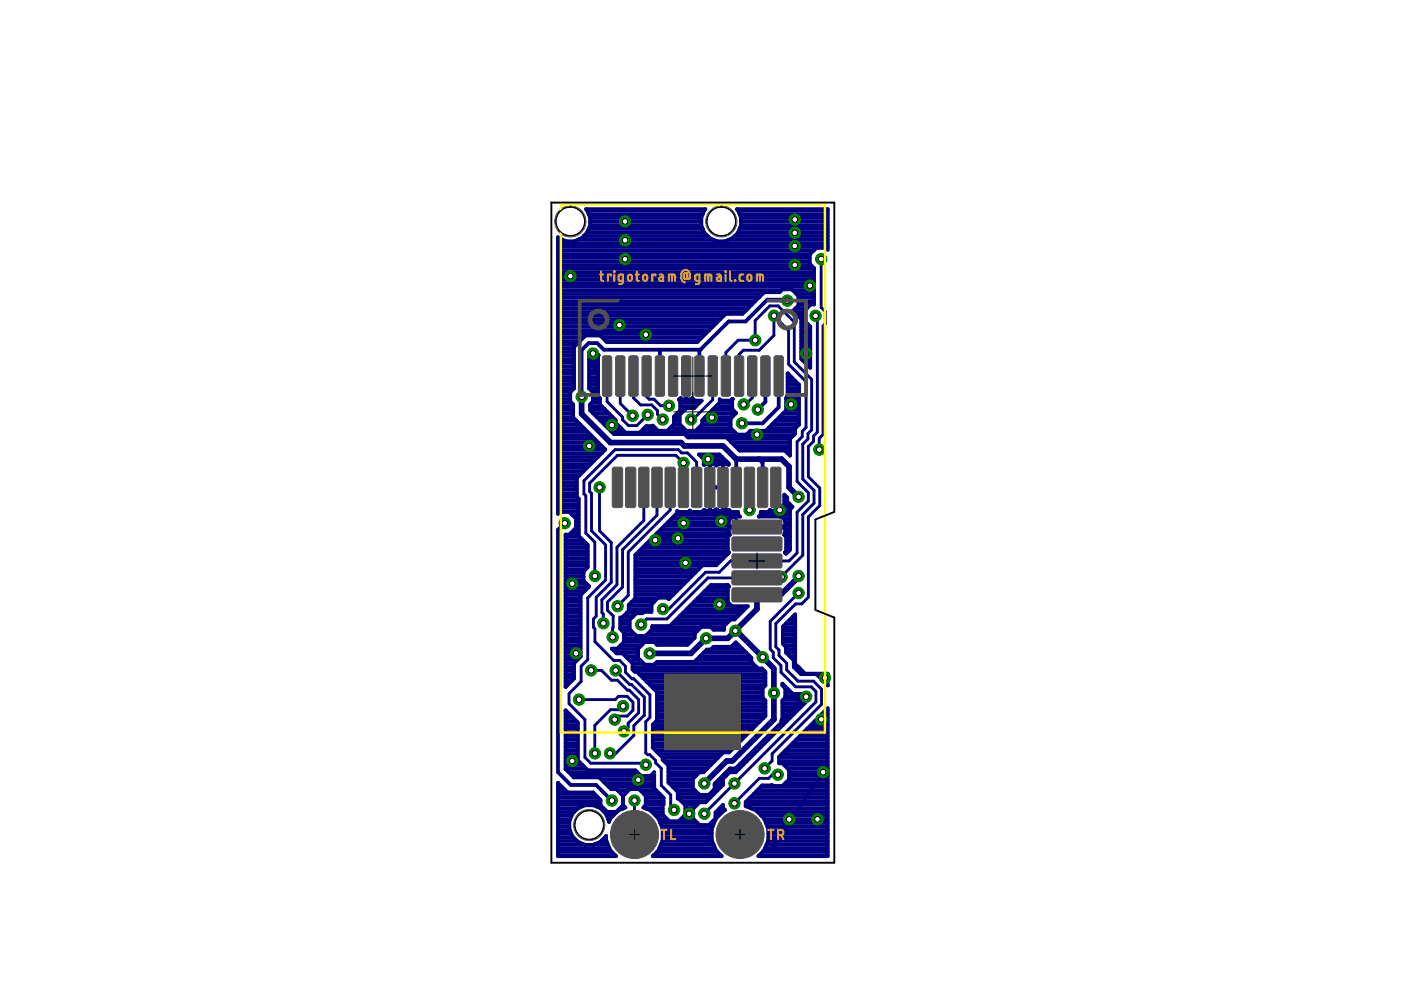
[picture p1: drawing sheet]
<svg xmlns="http://www.w3.org/2000/svg" width="297mm" height="210mm" viewBox="0 0 297 210" stroke-linecap="round" stroke-linejoin="round" font-family="sans-serif">
<g fill="#000080" stroke="#000080" stroke-width=".21">
<path d="M130.2 99.5l.2-.2h1l.3 .4v7.3l-.3 .3h-1l-.3-.3z" fill-rule="evenodd"/>
<path d="M132.9 99.5l.3-.2h1l.3 .4v7.3l-.3 .3h-1l-.3-.3z" fill-rule="evenodd"/>
<path d="M135.7 99.5l.3-.2h1l.3 .4v7.3l-.3 .3h-1l-.3-.3z" fill-rule="evenodd"/>
<path d="M138.5 99.5l.3-.2h1l.3 .4v7.3l-.3 .3h-1l-.3-.3z" fill-rule="evenodd"/>
<path d="M141.3 99.5l.3-.2h1l.3 .4v7.3l-.3 .3h-1l-.3-.3z" fill-rule="evenodd"/>
<path d="M144.1 99.5l.3-.2h1l.3 .4v7.3l-.3 .3h-1l-.3-.3z" fill-rule="evenodd"/>
<path d="M146.9 99.5l.3-.2h1l.3 .4v7.3l-.3 .3h-1l-.3-.3z" fill-rule="evenodd"/>
<path d="M149.7 99.5l.3-.2h1l.3 .4v7.3l-.3 .3h-1l-.3-.3z" fill-rule="evenodd"/>
<path d="M152.5 99.5l.3-.2h1l.3 .4v7.3l-.3 .3h-1l-.3-.3z" fill-rule="evenodd"/>
<path d="M155.3 99.5l.3-.2h1l.3 .4v7.3l-.3 .3h-1l-.3-.3z" fill-rule="evenodd"/>
<path d="M158.1 99.5l.3-.2h1l.3 .4v7.3l-.3 .3h-1l-.3-.3z" fill-rule="evenodd"/>
<path d="M160.9 99.5l.3-.2h1l.3 .4v7.3l-.3 .3h-1l-.3-.3z" fill-rule="evenodd"/>
<path d="M163.7 99.5l.3-.2h1l.3 .4v7.3l-.3 .3h-1l-.3-.3z" fill-rule="evenodd"/>
<path d="M128.1 75.9l.2-.2h.8l.3 .4v7.3l-.3 .3h-.9l-.2-.3z" fill-rule="evenodd"/>
<path d="M130.9 75.9l.2-.2h.8l.3 .4v7.3l-.3 .3h-.9l-.2-.3z" fill-rule="evenodd"/>
<path d="M133.6 75.9l.3-.2h.8l.3 .4v7.3l-.3 .3h-.9l-.2-.3z" fill-rule="evenodd"/>
<path d="M136.4 75.9l.3-.2h.8l.3 .4v7.3l-.3 .3h-.9l-.2-.3z" fill-rule="evenodd"/>
<path d="M139.3 75.9l.2-.2h.8l.3 .4v7.3l-.3 .3h-.9l-.2-.3z" fill-rule="evenodd"/>
<path d="M142.1 75.9l.2-.2h.8l.3 .4v7.3l-.3 .3h-.9l-.2-.3z" fill-rule="evenodd"/>
<path d="M144.8 75.9l.3-.2h.8l.3 .4v7.3l-.3 .3h-.9l-.2-.3z" fill-rule="evenodd"/>
<path d="M147.6 75.9l.3-.2h.8l.3 .4v7.3l-.3 .3h-.9l-.2-.3z" fill-rule="evenodd"/>
<path d="M150.5 75.9l.2-.2h.8l.3 .4v7.3l-.3 .3h-.9l-.2-.3z" fill-rule="evenodd"/>
<path d="M153.2 75.9l.3-.2h.8l.3 .4v7.3l-.3 .3h-.9l-.2-.3z" fill-rule="evenodd"/>
<path d="M156 75.9l.3-.2h.8l.3 .4v7.3l-.3 .3h-.9l-.2-.3z" fill-rule="evenodd"/>
<path d="M158.8 75.9l.3-.2h.8l.3 .4v7.3l-.3 .3h-.9l-.2-.3z" fill-rule="evenodd"/>
<path d="M161.6 75.9l.3-.2h.8l.3 .4v7.3l-.3 .3h-1l-.1-.3z" fill-rule="evenodd"/>
<path d="M164.4 75.9l.3-.2h.8l.3 .4v7.3l-.3 .3h-.9l-.2-.3z" fill-rule="evenodd"/>
<path d="M155.6 125l9.6-.1 .3 .4v1.7l-.3 .3h-9.4l-.3-.3v-1.7z" fill-rule="evenodd"/>
<path d="M155.6 121.4l9.6-.1 .3 .4v1.7l-.3 .3h-9.4l-.3-.3v-1.7z" fill-rule="evenodd"/>
<path d="M155.6 117.8l9.6-.1 .3 .4v1.7l-.3 .3h-9.4l-.3-.3v-1.7z" fill-rule="evenodd"/>
<path d="M155.6 114.2l9.6-.1 .3 .4v1.7l-.3 .3h-9.4l-.3-.3v-1.7z" fill-rule="evenodd"/>
<path d="M155.6 110.6l9.6-.1 .3 .4v1.7l-.3 .3h-9.4l-.3-.3v-1.7z" fill-rule="evenodd"/>
<circle cx="156.9" cy="176.9" r="4.8"/>
<circle cx="134.5" cy="176.9" r="4.8"/>
</g>
<g fill="none" stroke="#000080" stroke-width=".8">
<path d="M118.3 59.3h54.3M118.3 58.5h54.3M118.3 57.7h54.3M118.3 57h54.3M118.3 56.2h53.6M118.3 55.4h53.4M118.3 54.7h53.4M118.3 53.9h53.5M118.3 53.1h54.2M118.3 52.3h57.2M118.3 51.6h57.2M118.3 50.8h1"/>
<path d="M122.6 50.8h28.7M123.8 50h26.3M124.5 49.3h24.8M124.5 44.7h24.8M124.8 48.5h24.2M124.8 45.4h24.2M125.1 47.8h23.6M125.1 47h23.6M125.1 46.2h23.6M154.5 50.8h21M155.7 50h19.8M156.5 49.3h19"/>
<path d="M156.5 44.7h19M156.8 48.5h18.7M156.8 45.4h18.7M157.1 47.8h18.4M157.1 47h18.4M157.1 46.2h18.4M118.3 79.2h3.4M118.3 78.5h3.4M118.3 77.7h3.4M118.3 76.9h3.4M118.3 76.2h3.4M118.3 75.4h3.4"/>
<path d="M118.3 74.6h3.4M118.3 73.9h3.4M118.3 73.1h3.9M118.3 72.3h4.7M118.3 71.5h5.4M118.3 70.8h31.3M118.3 70h32.1M118.3 69.3h32.8M118.3 68.5h33.6M118.3 67.7h34.4M118.3 67h35.1M118.3 66.2h39.5"/>
<path d="M118.3 65.4h40.3M118.3 64.6h41M118.3 63.9h41.8M118.3 63.1h42.6M118.3 62.3h43.3M118.3 61.6h47.4M118.3 60.8h54.3M118.3 60h54.3M124.9 79.2h1.9M124.9 78.5h1.9M124.9 77.7h1.9M124.9 76.9h1.9"/>
<path d="M124.9 76.2h1.9M124.9 75.4h2M125.2 74.6h1M125.7 75v2.3l.8 .8M127.7 71.5h21.1M128.5 72.3h19.6M139.7 74.1l.2 .2v5.4M145.5 79.7v5.1M145.5 79.7h.1M148.5 74.1l-.2 .2v5.4M148.5 74.1h-20.5l-1.4-1.4h-1.8l-1.5 1.5v9.9M158.1 65.8h.1"/>
<path d="M158.8 67.4l-.7 .8h-3.6l-6 5.9M158.8 67.4v.1M161.1 62.9l.9-.9h3.3l.6-.7h2l1.4 1.5v1.9l-1.2 1.2 1.8 1.7v8.5l1.9 1.9v-8.8l-1.3-1.3v-1.9l1.4-1.4h.7v-7.7l-.9-1v-1.9l1.4-1.4h2l.4 .4v-8.7h-19.3a4.3 4.3 0 0 1-.4 5.8 4.3 4.3 0 0 1-5.8 0 4.3 4.3 0 0 1-.4-5.8h-25.4a4.2 4.2 0 0 1-.3 5.7 4.2 4.2 0 0 1-5.6 .3v58.6l.4-.4h2l1.4 1.4v2l-1.4 1.4h-.8v32.4l1.8-1.8v-3.3l1.4-1.4v-13l1.8-1.9-1.2-1.2v-2l.9-.9v-4.7l-1.9-1.9v-7.9l-.4-.4v-4l6-6-6.8-6.8v-2.8l-.6-.6v-2l.8-.7v-8.8l2.4-2.5h3.2l1.4 1.4h19.1l6-6h3.6l.7-.7M161.1 62.9l-3 2.9M161.1 62.9h.1M162.3 79.7v5.5l-1.7 1.6M165.1 79.7v6.6l-3.4 3.4h-4.4M167 79.2h.1M167.3 63.8h-1.6l-.2-.3h-2.8l-3.9 3.9M168.1 61.6h4.5M168.4 66.2h2.1M168.6 65.4h2.4"/>
<path d="M168.9 62.3h3.7M169.2 67h1.3M169.3 64.6h2.5M169.3 63.9h3.3M169.3 63.1h3.3M169.9 75.4h1.9M169.9 74.6h1.9M169.9 73.9h1.9M169.9 73.1h1.9M169.9 72.3h1.9M169.9 71.5h1.9M169.9 70.8h1.9"/>
<path d="M169.9 70h1.9M169.9 69.3h1.9M169.9 68.5h1.1M169.9 67.7h.6M169.9 76.2h1.9M170.7 76.9h1.1M171.5 77.7h.3M118.3 100h5.4M118.3 99.2h6.1M118.3 98.4h6.9M118.3 97.7h7.7M118.3 96.9h8.4"/>
<path d="M118.3 96.1h9.2M118.3 95.4h10M118.3 94.6h9.3M118.3 93.8h8.6M118.3 93h7.8M118.3 92.3h7M118.3 91.5h6.2M118.3 90.8h5.5M118.3 90h4.7M118.3 89.2h3.9M118.3 88.5h3.2M118.3 87.7h3.2"/>
<path d="M118.3 86.9h3.2M118.3 86.1h3.2M118.3 85.4h2.9M118.3 84.6h2.6M118.3 83.8h2.6M118.3 83.1h2.7M118.3 82.3h3.4M118.3 81.5h3.4M118.3 80.8h3.4M118.3 80h3.4M124.9 82.3h1.9M124.9 81.5h1.9"/>
<path d="M124.9 80.8h1.9M124.9 80h1.9M125.1 86.9h3.3M125.1 86.1h2.5M125.5 85.4h1.7M125.6 83.1h1.2M125.7 84.6h1.5M125.7 83.8h1.1M125.8 87.7h3.3M126.6 88.5h3.3M127.3 89.2h3.2M128.1 86.6h.1"/>
<path d="M128.1 90h2.8M128.9 90.8h2.7M129.6 91.5h2.8M131.4 90.5h.1M131.7 90.9h.1M135.8 91.5h19.9M136.6 90.8h2.3M142.1 90.8h2.8M142.9 90h1.2M142.9 89.2h1.2M142.9 88.5h1.2M143.6 87.7h.8"/>
<path d="M144 84.6h.5M144.2 86.9h.9M144.2 86.1h3.4M144.2 85.4h4.1M145.4 92.3h22.9M145.5 84.6h.1M145.5 83.8h.1M145.5 83.1h.1M145.5 82.3h.1M145.5 81.5h.1M145.5 80.8h.1M145.5 80h.1"/>
<path d="M146.5 84.6h.5M148.1 90.8h6.8M148.7 96.9h4.4M148.8 90h6.1M148.9 89.2h6M149.2 98.4h.3M149.2 97.7h4.7M149.5 98.4h2M149.5 88.5h5.7M150.3 87.7h5.7M150.5 98.3v10M150.5 100h.1"/>
<path d="M150.5 99.2h.1M150.5 98.4h.1M151 86.9h4.4M151.5 98.4l.4 .3 .1-.1a2.8 2.8 0 0 1 2.3-.2M151.5 98.4h.8M151.8 86.1h3.4M152.6 85.4v-.8l.3 .3h2l.5-.3-.2 .2v1.9l.9 .9-1.2 1.2v1.9l1.4 1.4h2l.8-.8h3.2l4.4-4.3v-2.7l.3-.2v-5l2.4 2.5v8.4M152.6 85.4l-3.7 3.7v.8l-1.4 1.4h-2l-1.4-1.4v-2l1.4-1.3h1.7l1.6-1.7h-1.5l-.6-.5a1.98 1.98 0 0 1-2.1 .2l-.3-.2-.4 .3 .3 .3v2l-1.3 1.3v1.6l-1.4 1.4h-2l-1.1-1.1-1.4 .1-1.4 1.4h-3l-2.1-2.1v-.5l-3.3-3.3v-1.3l-.4-.4v-8.7l.1-.1-.9-1h-.5l-.6 .6v7.5l.8 .7v2l-.6 .6v1.3l5.1 5h15l.7 .8h8.2l2.7 2.7h9.6l1.1 1.1v-3.6M152.6 85.4h2.6M153.3 98.3v10M153.3 100h.1M153.3 99.2h.1"/>
<path d="M153.3 98.4h.1M154.3 98.4h.2M154.3 98.1l.2 .5-.2-.2M154.3 98.1h.1M154.3 98.1l-1.8-1.7h-4.3l1 .9v1.2l.3-.1M154.4 93h13.1M155.1 93.8h.1M155.1 93.8h12.4M155.2 84.6h.2M155.9 94.6h11.6M156.1 97.3v6M156.7 95.4h10.8"/>
<path d="M158.9 91.5h9.7M160.9 97.3l.8 .8v5.2M162.9 90.8h5.8M163.7 90h5.7M164.5 89.2h4.9M165.2 88.5h4.2M166 87.7h3.4M166.7 86.9h2.7M166.7 86.1h2.7M166.7 85.4h2.7M166.7 84.6h2.7M167 83.8h2.4"/>
<path d="M167 83.1h2.4M167 82.3h2.4M167 81.5h2.4M167 80.8h1.6M167 80h.9M167 96.1h.5M169.4 90l-.8 .8v1.1l-1.1 1.1M118.3 108.4h4.4M118.3 107.7h4.4M118.3 106.9h4.4M118.3 106.1h4.4M118.3 105.3h4"/>
<path d="M118.3 104.6h4M118.3 103.8h4M118.3 103h4M118.3 102.3h4M118.3 101.5h4M118.3 100.7h4.6M119.7 110.9l-1.4 1.4v51.4l2.7 2.7h5.4l3.3 3.3M119.9 119.9h4.7M119.9 119.2h4.7M119.9 118.4h4.7M119.9 117.6h4.7M119.9 116.9h4.7"/>
<path d="M119.9 116.1h4.7M119.9 115.3h4.5M119.9 114.6h3.7M119.9 113.8h3M121 113h1.7M121.3 109.2h1.4M121.8 112.3h.9M122.1 111.5h.6M122.1 110.7h.6M122.1 110h.6M134.7 119.9h14.2M134.7 119.2h17.8"/>
<path d="M134.7 118.4h18.6M134.7 117.6h19.4M135.5 116.9h18.8M136.3 116.1h18M137 115.3h17.3M137.8 114.6h16.5M138.6 113.8h15.7M139.3 113h15.3M140.1 112.3h14.4M140.9 111.5h13.6M141.6 110.7h12.9M142.4 110h12.5"/>
<path d="M143.2 109.2h13.3M143.6 108.4h.1M146.1 108.4h.4M148.9 108.4h6M150.5 103.3h2.8M150.5 107.7h.1M150.5 106.9h.1M150.5 106.1h.1M150.5 105.3h.1M150.5 104.6h.1M150.5 103.8h.1M150.5 103h.1"/>
<path d="M150.5 102.3h.1M150.5 101.5h.1M150.5 100.7h.1M153.3 107.7h.1M153.3 106.9h.1M153.3 106.1h.1M153.3 105.3h.1M153.3 104.6h.1M153.3 103.8h.1M153.3 103h.1M153.3 102.3h.1M153.3 101.5h.1"/>
<path d="M153.3 100.7h.1M154.3 117.4l-2.4 2.4h-2.9l-7.2 7.2-.3-.3h-2l-1.4 1.4v1.6h-1.6l-.3 .3h-1.3l-1.4 1.4v2l1.4 1.4h2l1.4-1.4v-.7h3.7l8.7-8.7h3.6M154.3 117.4l.3-.3-.3-.3v-3l.4-.4-.2-.6v-.9h5.8v-.4h-5.8a1.53 1.53 0 0 1 1.1-2h1.3l-.4-.4v-.6h-1.5l-.5-.4a2.63 2.63 0 0 1-2.5 0h-.2a2.74 2.74 0 0 1-2.3 .1l-.3-.1-.4 .4h-2.2l-.3-.3-.3 .3h-2.2l-.2-.1v.4l-8.9 8.9v9.2M154.3 117.4v.1M161.2 109.2h6.3M161.3 108.5h1.5l.4-.4a2.68 2.68 0 0 0 2.6 0l.5-.9v-2.3l.6 .6v.8l1.1 1.2-.5 .5v8.6l-.8 .8-.3-.3 .3-.3v-3l-.5-.4 .3-.6v-.9h-5.8v-.4h5.8a1.53 1.53 0 0 0-1.1-2h-4.5l.4-.4zM162.9 108.4h4.6M164.5 107.7h.1M164.5 106.9h.1M164.5 106.1h.1M164.5 105.3h.1M164.5 104.6h.1"/>
<path d="M164.5 103.8h.1M164.5 103.3v5M166.1 110h1.4M166.1 107.7h1.7M166.3 106.9h1.1M166.3 106.1h.6M166.3 105.3h.5M166.4 113h1.1M166.5 112.3h1M166.5 111.5h1M166.5 110.7h1M166.7 116.9h.5"/>
<path d="M166.7 113.8h.8M166.7 116.1h.8M166.7 115.3h.8M166.7 114.6h.8M119.9 139.9h2.5M119.9 139.1h3.2M119.9 138.4h3.2M119.9 137.6h3.2M119.9 136.8h3.2M119.9 136.1h3.2M119.9 135.3h3.2M119.9 134.5h3.2"/>
<path d="M119.9 133.8h3.2M119.9 133h3.2M119.9 132.2h3.2M119.9 131.5h3.2M119.9 130.7h3.2M119.9 129.9h3.2M119.9 129.2h3.2M119.9 128.4h3.2M119.9 127.6h3.2M119.9 126.9h3.2M119.9 126.1h3.3M119.9 125.3h4.1"/>
<path d="M119.9 124.5h4.8M119.9 123.8h4.5M119.9 123h3.8M119.9 122.2h3.8M119.9 121.5h3.8M119.9 120.7h4.2M129.8 137.6h5.5M130.6 138.4h4.7M131.5 133h2M131.5 132.2h2M131.5 131.5h2M131.6 136.8h4.4"/>
<path d="M131.9 133.8h2M132.1 130.7h2.1M132.3 136.1h14.1M132.3 135.3h14.9M132.3 134.5h2.3M132.6 139.1h2.7M132.9 129.9h3.4M133.3 129.2h4.8M133.3 128.4h4.8M133.4 139.9h2.3M133.8 127.7h.1M133.8 127.7l-.5 .5v1.3l-1.4 1.4h-.4v2.4l.8 .8v2l-1.4 1.4h-1.2l1 1h1.3l2.1 2.1v1.3l.5 .5h.4l4.3 4.3v6l-.9 .9v4.9l2.1 2.1"/>
<path d="M133.9 127.6h4.8M134.7 126.9l-.9 .8M134.7 126.9h4.7M134.7 126.1h8M134.7 125.3h8.8M134.7 124.5h9.6M134.7 123.8h10.3M134.7 123h11.1M134.7 122.2h11.9M134.7 121.5h12.6M134.7 120.7h13.4M137.2 134.5h10.1"/>
<path d="M137.7 138.5l-.2 .2M137.9 133.8h10M138.3 133h10.3M141.6 126.9h.4M142.5 132.2h11.5M143.3 131.5h11.5M144.1 130.7h12.3M144.8 129.9h12.4M145.6 129.2h12.3M146.4 128.4h8.6M147.1 127.6h7.2M147.7 139.9h11.6"/>
<path d="M147.9 126.9h6.4M148.4 139.1h10.6M148.7 126.1h5.6M149.2 138.4h9M149.4 125.3h4.9M150.2 124.5h4.2M150.7 133h2.8M150.8 137.6h6.6M154.3 127.6l.9 .9h3.4l-2.9 2.8h-.8l-1.4 1.4v.8h-2.2l-.6-.6h-2l-1.4 1.4v.9l-1.5 1.5h-6.5l-.6-.6h-2l-1.4 1.4v2l1.4 1.4h2l.6-.6h7.9l2.6-2.6h.9l.6-.6h3.7l1-.9 3.3 3.3v.8l1.4 1.4h.8l.8 .8v2.8l-.6 .6v2l.6 .6v3.3l-7.7 7.7h-1.2l-4.2 4.2h-7.5M154.3 124v.1M154.3 124l.3 .3-.3 .3v3M155.3 136.8h1.4"/>
<path d="M161.7 139.3h-.2l2.6 2.6M166 136.1h2.6M166 135.3h2.6M166 134.5h2.6M166 133.8h2.6M166 133h2.6M166.3 136.8h2.3M166.6 132.2h2M166.6 138.3l1.7 1.7v1.4l1.5 1.5h3.3l2.4 2.4M166.6 138.3v-1.1l-.6-.7v-3.7l2.6-2.5v10.5l2.1 2h4.8v2.5M166.6 137.6h2M166.7 138.4h1.9"/>
<path d="M167.4 131.5h1.2M167.4 139.1h1.2M168.1 130.7h.5M168.2 139.9h.4M119.9 159.9h2.6M119.9 159.1h2.6M119.9 158.3h2.6M119.9 157.6h2.6M119.9 156.8h2.6M119.9 156h2.6M119.9 155.3h2.6M119.9 154.5h2.6"/>
<path d="M119.9 153.7h2.6M119.9 153h2.4M119.9 152.2h1.6M119.9 151.4h.9M119.9 150.7h.1M119.9 145.3h.4M119.9 144.5h1.2M119.9 143.7h1.8M119.9 143h1.8M119.9 142.2h1.8M119.9 141.5h1.8M119.9 140.7h1.8"/>
<path d="M134.1 141.5h26.3M134.1 140.7h2.4M134.4 142.2h27.6M135.6 143h26.7M136.3 143.7h26M137.1 144.5h25.2M137.9 145.3h24.4M138.4 158.3h17.3M138.4 157.6h18.1M138.4 156.8h18.9M138.4 156h19.6M138.4 155.3h20.4"/>
<path d="M138.4 154.5h21.2M138.4 153.7h21.9M138.6 146h23.1M139 140.7h20.6M139 159.1h16M139.1 153h22M139.3 152.2h22.6M139.3 151.4h23M139.3 150.7h23M139.3 149.9h23M139.3 149.1h23M139.3 148.4h22.8"/>
<path d="M139.3 147.6h22.4M139.3 146.8h22.4M139.7 159.9h13.3M159.3 159.9h.5M160.1 159.1h.5M160.8 158.3h.6M161.6 157.6h.5M162.4 156.8h.5M163.1 156h.6M163.9 155.3h.5M164.7 154.5h.5M165.4 153.7h.6"/>
<path d="M165.8 159.9h9.7M165.9 153h.8M165.9 152.2h1.6M165.9 151.4h2.4M165.9 150.7h3.1M165.9 149.9h3.9M165.9 149.1h4.7M165.9 145.3h.3M166.1 148.4h5.2M166.5 147.6h5M166.5 146.8h1.3M166.5 146h.5"/>
<path d="M166.5 159.1h9M167.3 158.3h8.2M168.1 157.6h7.4M168.3 140.7h.3M168.3 141.5h1M168.8 156.8h6.7M169.1 142.2h1M169.6 156h5.9M170.4 155.3h5.1M171.1 154.5h4.4M171.9 153.7h3.6M172.7 153h2.8"/>
<path d="M173.2 143h2.3M173.4 152.2h2.1M173.9 143.7h1.6M174.2 151.4h1.3M174.7 144.5h.8M175 150.7h.5M175.5 145.3h.1M118.3 166v15.5h12.3l-1.2-1.2-.9-2.2v-.9a4.3 4.3 0 0 1-6.8 .5 4.3 4.3 0 0 1 1.4-6.6 4.3 4.3 0 0 1 6 3.2l.3-.8 1.7-1.7 1.5-.6-.5-.5M118.3 166l2.1 2h5.3l1.6 1.6v1.1l1.4 1.4h2l1.4-1.4M118.3 179.9h10.9M118.3 179.1h5.7M118.3 178.3h4.1"/>
<path d="M118.3 177.5h3.3M118.3 176.8h2.8M118.3 176h2.5M118.3 175.2h2.4M118.3 174.5h2.4M118.3 173.7h2.6M118.3 172.9h2.9M118.3 172.2h3.4M118.3 171.4h4.2M118.3 170.6h9M118.3 169.9h9M118.3 169.1h8.5"/>
<path d="M118.3 168.3h7.7M118.3 167.6h1.6M118.3 166.8h.8M118.3 166h.1M119.9 163h4.3M119.9 162.2h3.6M119.9 161.4h2.8M119.9 160.7h2.6M120.6 163.7h14.5M121.3 164.5h14.6M125.8 179.1h3.1M127.3 171.4h.7"/>
<path d="M127.5 178.3h1.1M127.5 165.2h11.2M128 165.8h.1M128.1 172.2h2.7M128.2 177.5h.3M128.2 166h10.5M128.6 172.9h1.4M128.9 173.7h.4M129 166.8h9.7M130.9 167.6h2.4M131.4 171.4h.8M131.7 168.3h.8"/>
<path d="M132.1 168.7v2M132.1 170.6h.1M132.1 169.9h.1M132.1 169.1h.1M135.7 167.6h3.4M136.5 168.3h3.4M136.8 171.4h3.7M136.9 170.6h3.7M136.9 169.9h3.8M136.9 169.1h3.8M137.9 164.5h.8M138.2 172.2h2.3"/>
<path d="M139 172.9h1.7M139.7 173.7h1.8M139.8 179.9h11.8M140 174.5h7.8M140.1 179.1h11.2M140.3 175.2h10.8M140.4 178.3h10.6M140.5 160.6v.5l1.2 1.2v3.6l2 2v1.4h.2l1.4 1.4v2l-1.4 1.4h-2l-1.4-1.4 .2-3.6-2-1.9v-3.5l-.8 .8h-2l-1.2-1.2h-10.1l-2.1-2.1v-8l-2.6-2.6v12.5l1.8 1.7h5.4l2.5 2.5h1.1l1.4 1.4M140.5 177.5h10.4M140.5 176.8h10.4M140.5 176h10.4M140.5 160.7h11.7"/>
<path d="M140.8 161.4h10.7M141.6 162.2h9.1M141.7 165.2h5.2M141.7 164.5h5.9M141.7 163h8.2M141.8 166h5.1M142.6 166.8h4.3M143.4 167.6h3.9M143.7 169.1h6.9M143.7 168.3h4.4M144.3 173.7h2.8M144.4 169.9h5.4"/>
<path d="M145.1 172.9h1.8M145.2 170.6h2.6M145.3 172.2h1.6M145.3 171.4h1.7M148.3 163.7l-1.4 1.4v2l1.4 1.4h2l1.4-1.4v-.8l3.1-3.2h1.2l9.9-9.8v-4.8l.6-.6v-2l-.6-.6v-.4l2.2 2.2h3.3l.1 .2v.9l-15.5 15.5h-1.8M150.5 168.3h.9M150.7 174.5h.7M151.3 167.6h.8M151.5 173.7h.2M151.7 172.9h.7M151.7 166.8h1.2M151.8 172.2h1.4"/>
<path d="M152 166h1.3M152.5 171.4h.9M152.7 165.2h.6M153.5 164.5h.4M154.7 163.7l-1.4 1.4v1.3l-3.7 3.7h-1.3l-1.4 1.4v2l1.4 1.4h2l1.4-1.4v-1.2l1.6-1.7v.7l.4 .4a5.9 5.9 0 0 0-.7 9.8h-14.6a5.9 5.9 0 0 0-2-10.3l.5-.5v-2l-1.4-1.4h-2l-1.4 1.4M156.2 163h.6M157 162.2h.5M157.8 161.4h.5M158.1 170.6h17.4M158.3 169.9h17.2M158.5 160.7h.5M159 169.1h16.5"/>
<path d="M159.2 171.4h16.3M159.8 168.3h15.7M160.6 167.6h14.9M160.6 172.2h14.9M161.4 166.8h14.1M161.4 172.9h14.1M162.1 173.7h13.4M162.2 179.9h13.3M162.4 174.5h13.1M162.5 179.1h13M162.7 175.2h12.8M162.8 178.3h12.7"/>
<path d="M162.9 177.5h12.6M162.9 176.8h12.6M162.9 176h12.6M165.2 160.4l10.3-10.2v31.3h-14.7a6 6 0 0 0 2-6.1 6 6 0 0 0-4.7-4.5v-.8l3.5-3.6 2.1-.1 .2 .2h2l1.4-1.4v-1.9l-1.4-1.5h-.7zM165.2 161.4h10.3M165.2 160.7h10.3M166.2 162.2h9.3M166.5 166h9M167 163h8.5M167.3 165.2h8.2M167.3 163.7h8.2M167.3 164.5h8.2"/>
<path d="M118.3 181.4h12.2M118.3 180.6h11.4M138.5 181.4h14.4M139.3 180.6h12.8M160.9 181.4h14.6M161.7 180.6h13.8"/>
</g>
<g fill="none" stroke="#000080" stroke-width=".61">
<path d="M174.1 54.9v10.3l.9 .9v2.5l-.5 .5v23l-.8 .8v2.4M128.7 79.7v5.5l3.3 3.2v.6l1.2 1.2h1.8l2.3-2.3M131.5 79.7v5.8l2.6 2.6M134.3 79.7v4.6l1.5 1.6h2.4l1.2 1.2v.7l1.1 1.1M137.1 79.7v4.4l.5 .5h1.1l1.4 1.4h1.7M151.1 79.7v5.1l-4.2 4.1h-.4M153.9 79.7v-5l2.6-2.6h3.6v-4.1l3.1-3.1h1.8l3.4 3.4v8.4l3.7 3.7v10.7l-.8 .8v1.2l-1.1 1.1v7.4l2.4 2.4v2.7l-2.4 2.4v8.6l-4.9 4.9 .4-.3M156.7 79.7v-4.6l.9-.8h3.4l3.1-3.2v-4.1l3.1 3v7.2l3.7 3.7v9.8l-.8 .8v1.1l-1.1 1.1v8.4l2.4 2.4v1.7l-2.4 2.4v8.6l-1.7 1.7h-12.4l-2.4 2.4h-2.9l-7.8 7.8h-1.3M159.5 79.7v4.6l-1.4 1.4h-.5M172.9 67l.4 .4v24.3l-.8 .7v1.2l-1.1 1.1v6.4l2.4 2.4v3.7l-2.4 2.4v17l-1.4 1.4h-1.3l-4.2 4.2v4.9l.7 .7v1.2l1.6 1.6v1.4l2.4 2.4h3.3l1.7 1.7v3.2l-10.5 10.5v1.5l-1.6 1.6M127.1 103.3v9.2l2.5 2.5v8.5l-3.2 3.2v4l-.6 .6v1.7l.3 .3v2.7l4 4h1.3l1.2 1.3v1.2l1.4 1.4h.4l3.4 3.4v4.8l-.9 .9v6.6l.4 .4h.5l1.2 1.2v.5l1.2 1.2v3.6l2 2v2.5l.7 .7M136.5 103.3v7l-5.7 5.7v8l-3.2 3.2v2.7l.3 .3v1.9"/>
<path d="M139.3 103.3v5.9l-7.3 7.3v8l-3.2 3.2v1.7l1.2 1.2-.1 4.5M142.1 103.3v4.8l-8.9 8.9v9.2l-2.3 2.3M143.7 114.1l-.4-.4-4.4 .8M144.9 103.3v-5.2l-1.6-1.6h-12.4l-5.9 5.9v1.8l.4 .4v7.9l3 3v7.5l-3.8 3.8v13.1l-1.4 1.4v3.2l-2.6 2.6v2.1l3.4 3.4v8l1.2 1.2h11.4l.3 .3M147.7 103.3v-5.3l-1.9-2h-1.3l-.7-.7h-13.4l-6.6 6.6v2.8l.4 .4v7.9l1.9 1.9v7.2M153.3 103.3v4l4.4 4.4M158.9 103.3v4.8M164.5 103.3v4.4M164.5 107.3l.8 .8M165.4 122.5h-15.3l-8.7 8.7h-4.3l-1.2 1.2M169.3 125.7l-6 6v5.9l.7 .7v1.2l1.6 1.6v1.4l3.1 3.1h3.3l1 1v2.2l-23.7 23.7M122.7 148.3h7.7l.7-.7h1.9l1.2 1.3v1.7l-1.2 1.2h-2l-.7 .8"/>
<path d="M125.3 142.1h2.2l2.1 2.1h1.3l2.1 2.1h.4l2 2v2.8l-2.2 2.3v.8l-.9 .9M130.5 142.1l3 3h.4l2.7 2.7v3.8l-2.2 2.3v2l-3.8 3.8h-1.3M132.1 149.7l-.7 .8h-2l-3.3 3.3v5.9M134.5 169.7v7.2M159.3 174.5l-2.4 2.4M164.9 164.3h-1.2l-.7 .7h-2l-5.3 5.3M174.5 163.7l-11.2 16.8 1.6-1.6v-2.8l2.4-2.4"/>
</g>
<path d="M123.3 84.1v3.6l6.1 6.1h15l.7 .8h8.2l2.8 2.7h9.6l1.6 1.6v4.4l2 2M155.9 133.7h.2l8 8M155.9 133.7l-1.6 1.6h-4.6l-3.2 3.2h-8.8M169.3 122.1v.4h-.2l-3.6 3.6h-5v3l-4.6 4.6M164.1 141.9v10.6l-8.8 8.8h-1.2l-4.8 4.8M170.9 147.7l-5 5v.6l-9.9 9.8h-1.2l-3.1 3.2v1" fill="none" stroke="#000080" stroke-width="1.2"/>
<circle cx="142.9" cy="156.9" r="1.21" fill="#008000" stroke="#008000" stroke-width=".21"/>
<circle cx="142.9" cy="156.9" r=".59" fill="#fff" stroke="#000" stroke-width=".21"/>
<circle cx="148.9" cy="156.9" r="1.21" fill="#008000" stroke="#008000" stroke-width=".21"/>
<circle cx="148.9" cy="156.9" r=".59" fill="#fff" stroke="#000" stroke-width=".21"/>
<circle cx="154.9" cy="156.9" r="1.21" fill="#008000" stroke="#008000" stroke-width=".21"/>
<circle cx="154.9" cy="156.9" r=".59" fill="#fff" stroke="#000" stroke-width=".21"/>
<circle cx="154.9" cy="150.9" r="1.21" fill="#008000" stroke="#008000" stroke-width=".21"/>
<circle cx="154.9" cy="150.9" r=".59" fill="#fff" stroke="#000" stroke-width=".21"/>
<circle cx="142.9" cy="150.9" r="1.21" fill="#008000" stroke="#008000" stroke-width=".21"/>
<circle cx="142.9" cy="150.9" r=".59" fill="#fff" stroke="#000" stroke-width=".21"/>
<circle cx="142.9" cy="144.9" r="1.21" fill="#008000" stroke="#008000" stroke-width=".21"/>
<circle cx="142.9" cy="144.9" r=".59" fill="#fff" stroke="#000" stroke-width=".21"/>
<circle cx="148.9" cy="144.9" r="1.21" fill="#008000" stroke="#008000" stroke-width=".21"/>
<circle cx="148.9" cy="144.9" r=".59" fill="#fff" stroke="#000" stroke-width=".21"/>
<circle cx="154.9" cy="144.9" r="1.21" fill="#008000" stroke="#008000" stroke-width=".21"/>
<circle cx="154.9" cy="144.9" r=".59" fill="#fff" stroke="#000" stroke-width=".21"/>
<circle cx="131.3" cy="68.9" r="1.21" fill="#008000" stroke="#008000" stroke-width=".21"/>
<circle cx="131.3" cy="68.9" r=".59" fill="#fff" stroke="#000" stroke-width=".21"/>
<circle cx="152.9" cy="110.5" r="1.21" fill="#008000" stroke="#008000" stroke-width=".21"/>
<circle cx="152.9" cy="110.5" r=".59" fill="#fff" stroke="#000" stroke-width=".21"/>
<circle cx="143.7" cy="114.1" r="1.21" fill="#008000" stroke="#008000" stroke-width=".21"/>
<circle cx="143.7" cy="114.1" r=".59" fill="#fff" stroke="#000" stroke-width=".21"/>
<circle cx="144.9" cy="110.9" r="1.21" fill="#008000" stroke="#008000" stroke-width=".21"/>
<circle cx="144.9" cy="110.9" r=".59" fill="#fff" stroke="#000" stroke-width=".21"/>
<circle cx="145.3" cy="119.3" r="1.21" fill="#008000" stroke="#008000" stroke-width=".21"/>
<circle cx="145.3" cy="119.3" r=".59" fill="#fff" stroke="#000" stroke-width=".21"/>
<circle cx="170.9" cy="75" r="1.21" fill="#008000" stroke="#008000" stroke-width=".21"/>
<circle cx="170.9" cy="75" r=".59" fill="#fff" stroke="#000" stroke-width=".21"/>
<circle cx="167.7" cy="85.7" r="1.21" fill="#008000" stroke="#008000" stroke-width=".21"/>
<circle cx="167.7" cy="85.7" r=".59" fill="#fff" stroke="#000" stroke-width=".21"/>
<circle cx="122.1" cy="138.5" r="1.21" fill="#008000" stroke="#008000" stroke-width=".21"/>
<circle cx="122.1" cy="138.5" r=".59" fill="#fff" stroke="#000" stroke-width=".21"/>
<circle cx="135.3" cy="165.3" r="1.21" fill="#008000" stroke="#008000" stroke-width=".21"/>
<circle cx="135.3" cy="165.3" r=".59" fill="#fff" stroke="#000" stroke-width=".21"/>
<circle cx="167.3" cy="173.7" r="1.21" fill="#008000" stroke="#008000" stroke-width=".21"/>
<circle cx="167.3" cy="173.7" r=".59" fill="#fff" stroke="#000" stroke-width=".21"/>
<circle cx="174.5" cy="163.7" r="1.21" fill="#008000" stroke="#008000" stroke-width=".21"/>
<circle cx="174.5" cy="163.7" r=".59" fill="#fff" stroke="#000" stroke-width=".21"/>
<circle cx="152.5" cy="128.1" r="1.21" fill="#008000" stroke="#008000" stroke-width=".21"/>
<circle cx="152.5" cy="128.1" r=".59" fill="#fff" stroke="#000" stroke-width=".21"/>
<circle cx="148.9" cy="150.9" r="1.21" fill="#008000" stroke="#008000" stroke-width=".21"/>
<circle cx="148.9" cy="150.9" r=".59" fill="#fff" stroke="#000" stroke-width=".21"/>
<circle cx="121.3" cy="123.7" r="1.21" fill="#008000" stroke="#008000" stroke-width=".21"/>
<circle cx="121.3" cy="123.7" r=".59" fill="#fff" stroke="#000" stroke-width=".21"/>
<circle cx="124.9" cy="94.6" r="1.21" fill="#008000" stroke="#008000" stroke-width=".21"/>
<circle cx="124.9" cy="94.6" r=".59" fill="#fff" stroke="#000" stroke-width=".21"/>
<circle cx="146.1" cy="172.5" r="1.21" fill="#008000" stroke="#008000" stroke-width=".21"/>
<circle cx="146.1" cy="172.5" r=".59" fill="#fff" stroke="#000" stroke-width=".21"/>
<circle cx="171.7" cy="60.6" r="1.21" fill="#008000" stroke="#008000" stroke-width=".21"/>
<circle cx="171.7" cy="60.6" r=".59" fill="#fff" stroke="#000" stroke-width=".21"/>
<circle cx="120.9" cy="58.5" r="1.21" fill="#008000" stroke="#008000" stroke-width=".21"/>
<circle cx="120.9" cy="58.5" r=".59" fill="#fff" stroke="#000" stroke-width=".21"/>
<circle cx="136.9" cy="71" r="1.21" fill="#008000" stroke="#008000" stroke-width=".21"/>
<circle cx="136.9" cy="71" r=".59" fill="#fff" stroke="#000" stroke-width=".21"/>
<circle cx="168.5" cy="56.2" r="1.21" fill="#008000" stroke="#008000" stroke-width=".21"/>
<circle cx="168.5" cy="56.2" r=".59" fill="#fff" stroke="#000" stroke-width=".21"/>
<circle cx="168.5" cy="52.2" r="1.21" fill="#008000" stroke="#008000" stroke-width=".21"/>
<circle cx="168.5" cy="52.2" r=".59" fill="#fff" stroke="#000" stroke-width=".21"/>
<circle cx="168.5" cy="46.5" r="1.21" fill="#008000" stroke="#008000" stroke-width=".21"/>
<circle cx="168.5" cy="46.5" r=".59" fill="#fff" stroke="#000" stroke-width=".21"/>
<circle cx="168.5" cy="49.4" r="1.21" fill="#008000" stroke="#008000" stroke-width=".21"/>
<circle cx="168.5" cy="49.4" r=".59" fill="#fff" stroke="#000" stroke-width=".21"/>
<circle cx="132.5" cy="54.9" r="1.21" fill="#008000" stroke="#008000" stroke-width=".21"/>
<circle cx="132.5" cy="54.9" r=".59" fill="#fff" stroke="#000" stroke-width=".21"/>
<circle cx="132.5" cy="46.9" r="1.21" fill="#008000" stroke="#008000" stroke-width=".21"/>
<circle cx="132.5" cy="46.9" r=".59" fill="#fff" stroke="#000" stroke-width=".21"/>
<circle cx="132.5" cy="50.9" r="1.21" fill="#008000" stroke="#008000" stroke-width=".21"/>
<circle cx="132.5" cy="50.9" r=".59" fill="#fff" stroke="#000" stroke-width=".21"/>
<circle cx="125.7" cy="75" r="1.21" fill="#008000" stroke="#008000" stroke-width=".21"/>
<circle cx="125.7" cy="75" r=".59" fill="#fff" stroke="#000" stroke-width=".21"/>
<circle cx="138.9" cy="114.5" r="1.21" fill="#008000" stroke="#008000" stroke-width=".21"/>
<circle cx="138.9" cy="114.5" r=".59" fill="#fff" stroke="#000" stroke-width=".21"/>
<circle cx="165.3" cy="108.1" r="1.21" fill="#008000" stroke="#008000" stroke-width=".21"/>
<circle cx="165.3" cy="108.1" r=".59" fill="#fff" stroke="#000" stroke-width=".21"/>
<circle cx="150.1" cy="97.3" r="1.21" fill="#008000" stroke="#008000" stroke-width=".21"/>
<circle cx="150.1" cy="97.3" r=".59" fill="#fff" stroke="#000" stroke-width=".21"/>
<circle cx="150.9" cy="88.5" r="1.21" fill="#008000" stroke="#008000" stroke-width=".21"/>
<circle cx="150.9" cy="88.5" r=".59" fill="#fff" stroke="#000" stroke-width=".21"/>
<circle cx="160.5" cy="92.1" r="1.21" fill="#008000" stroke="#008000" stroke-width=".21"/>
<circle cx="160.5" cy="92.1" r=".59" fill="#fff" stroke="#000" stroke-width=".21"/>
<circle cx="129.7" cy="90.1" r="1.21" fill="#008000" stroke="#008000" stroke-width=".21"/>
<circle cx="129.7" cy="90.1" r=".59" fill="#fff" stroke="#000" stroke-width=".21"/>
<circle cx="173.3" cy="173.7" r="1.21" fill="#008000" stroke="#008000" stroke-width=".21"/>
<circle cx="173.3" cy="173.7" r=".59" fill="#fff" stroke="#000" stroke-width=".21"/>
<circle cx="121.3" cy="161.3" r="1.21" fill="#008000" stroke="#008000" stroke-width=".21"/>
<circle cx="121.3" cy="161.3" r=".59" fill="#fff" stroke="#000" stroke-width=".21"/>
<circle cx="170.9" cy="147.7" r="1.21" fill="#008000" stroke="#008000" stroke-width=".21"/>
<circle cx="170.9" cy="147.7" r=".59" fill="#fff" stroke="#000" stroke-width=".21"/>
<circle cx="174.1" cy="152.5" r="1.21" fill="#008000" stroke="#008000" stroke-width=".21"/>
<circle cx="174.1" cy="152.5" r=".59" fill="#fff" stroke="#000" stroke-width=".21"/>
<circle cx="174.9" cy="143.7" r="1.21" fill="#008000" stroke="#008000" stroke-width=".21"/>
<circle cx="174.9" cy="143.7" r=".59" fill="#fff" stroke="#000" stroke-width=".21"/>
<circle cx="149.7" cy="135.3" r="1.21" fill="#008000" stroke="#008000" stroke-width=".21"/>
<circle cx="149.7" cy="135.3" r=".59" fill="#fff" stroke="#000" stroke-width=".21"/>
<circle cx="155.9" cy="133.7" r="1.21" fill="#008000" stroke="#008000" stroke-width=".21"/>
<circle cx="155.9" cy="133.7" r=".59" fill="#fff" stroke="#000" stroke-width=".21"/>
<circle cx="161.7" cy="139.3" r="1.21" fill="#008000" stroke="#008000" stroke-width=".21"/>
<circle cx="161.7" cy="139.3" r=".59" fill="#fff" stroke="#000" stroke-width=".21"/>
<circle cx="137.7" cy="138.5" r="1.21" fill="#008000" stroke="#008000" stroke-width=".21"/>
<circle cx="137.7" cy="138.5" r=".59" fill="#fff" stroke="#000" stroke-width=".21"/>
<circle cx="166.9" cy="63.8" r="1.21" fill="#008000" stroke="#008000" stroke-width=".21"/>
<circle cx="166.9" cy="63.8" r=".59" fill="#fff" stroke="#000" stroke-width=".21"/>
<circle cx="123.3" cy="84.1" r="1.21" fill="#008000" stroke="#008000" stroke-width=".21"/>
<circle cx="123.3" cy="84.1" r=".59" fill="#fff" stroke="#000" stroke-width=".21"/>
<circle cx="149.3" cy="166.1" r="1.21" fill="#008000" stroke="#008000" stroke-width=".21"/>
<circle cx="149.3" cy="166.1" r=".59" fill="#fff" stroke="#000" stroke-width=".21"/>
<circle cx="164.1" cy="146.9" r="1.21" fill="#008000" stroke="#008000" stroke-width=".21"/>
<circle cx="164.1" cy="146.9" r=".59" fill="#fff" stroke="#000" stroke-width=".21"/>
<circle cx="169.3" cy="105.3" r="1.21" fill="#008000" stroke="#008000" stroke-width=".21"/>
<circle cx="169.3" cy="105.3" r=".59" fill="#fff" stroke="#000" stroke-width=".21"/>
<circle cx="169.3" cy="122.1" r="1.21" fill="#008000" stroke="#008000" stroke-width=".21"/>
<circle cx="169.3" cy="122.1" r=".59" fill="#fff" stroke="#000" stroke-width=".21"/>
<circle cx="160.1" cy="72.1" r="1.21" fill="#008000" stroke="#008000" stroke-width=".21"/>
<circle cx="160.1" cy="72.1" r=".59" fill="#fff" stroke="#000" stroke-width=".21"/>
<circle cx="135.9" cy="132.4" r="1.21" fill="#008000" stroke="#008000" stroke-width=".21"/>
<circle cx="135.9" cy="132.4" r=".59" fill="#fff" stroke="#000" stroke-width=".21"/>
<circle cx="165.7" cy="122.3" r="1.21" fill="#008000" stroke="#008000" stroke-width=".21"/>
<circle cx="165.7" cy="122.3" r=".59" fill="#fff" stroke="#000" stroke-width=".21"/>
<circle cx="140.5" cy="129.1" r="1.21" fill="#008000" stroke="#008000" stroke-width=".21"/>
<circle cx="140.5" cy="129.1" r=".59" fill="#fff" stroke="#000" stroke-width=".21"/>
<circle cx="164.1" cy="67" r="1.21" fill="#008000" stroke="#008000" stroke-width=".21"/>
<circle cx="164.1" cy="67" r=".59" fill="#fff" stroke="#000" stroke-width=".21"/>
<circle cx="162.9" cy="118.9" r="1.21" fill="#008000" stroke="#008000" stroke-width=".21"/>
<circle cx="162.9" cy="118.9" r=".59" fill="#fff" stroke="#000" stroke-width=".21"/>
<circle cx="129.9" cy="135.1" r="1.21" fill="#008000" stroke="#008000" stroke-width=".21"/>
<circle cx="129.9" cy="135.1" r=".59" fill="#fff" stroke="#000" stroke-width=".21"/>
<circle cx="173.7" cy="95.3" r="1.21" fill="#008000" stroke="#008000" stroke-width=".21"/>
<circle cx="173.7" cy="95.3" r=".59" fill="#fff" stroke="#000" stroke-width=".21"/>
<circle cx="174.1" cy="54.9" r="1.21" fill="#008000" stroke="#008000" stroke-width=".21"/>
<circle cx="174.1" cy="54.9" r=".59" fill="#fff" stroke="#000" stroke-width=".21"/>
<circle cx="158.9" cy="108.1" r="1.21" fill="#008000" stroke="#008000" stroke-width=".21"/>
<circle cx="158.9" cy="108.1" r=".59" fill="#fff" stroke="#000" stroke-width=".21"/>
<circle cx="129.7" cy="169.7" r="1.21" fill="#008000" stroke="#008000" stroke-width=".21"/>
<circle cx="129.7" cy="169.7" r=".59" fill="#fff" stroke="#000" stroke-width=".21"/>
<circle cx="119.7" cy="110.9" r="1.21" fill="#008000" stroke="#008000" stroke-width=".21"/>
<circle cx="119.7" cy="110.9" r=".59" fill="#fff" stroke="#000" stroke-width=".21"/>
<circle cx="142.9" cy="171.7" r="1.21" fill="#008000" stroke="#008000" stroke-width=".21"/>
<circle cx="142.9" cy="171.7" r=".59" fill="#fff" stroke="#000" stroke-width=".21"/>
<circle cx="127.1" cy="103.3" r="1.21" fill="#008000" stroke="#008000" stroke-width=".21"/>
<circle cx="127.1" cy="103.3" r=".59" fill="#fff" stroke="#000" stroke-width=".21"/>
<circle cx="130.3" cy="152.6" r="1.21" fill="#008000" stroke="#008000" stroke-width=".21"/>
<circle cx="130.3" cy="152.6" r=".59" fill="#fff" stroke="#000" stroke-width=".21"/>
<circle cx="122.8" cy="148.3" r="1.21" fill="#008000" stroke="#008000" stroke-width=".21"/>
<circle cx="122.8" cy="148.3" r=".59" fill="#fff" stroke="#000" stroke-width=".21"/>
<circle cx="125.3" cy="142.1" r="1.21" fill="#008000" stroke="#008000" stroke-width=".21"/>
<circle cx="125.3" cy="142.1" r=".59" fill="#fff" stroke="#000" stroke-width=".21"/>
<circle cx="132.3" cy="155.1" r="1.21" fill="#008000" stroke="#008000" stroke-width=".21"/>
<circle cx="132.3" cy="155.1" r=".59" fill="#fff" stroke="#000" stroke-width=".21"/>
<circle cx="130.5" cy="142.1" r="1.21" fill="#008000" stroke="#008000" stroke-width=".21"/>
<circle cx="130.5" cy="142.1" r=".59" fill="#fff" stroke="#000" stroke-width=".21"/>
<circle cx="129.3" cy="159.7" r="1.21" fill="#008000" stroke="#008000" stroke-width=".21"/>
<circle cx="129.3" cy="159.7" r=".59" fill="#fff" stroke="#000" stroke-width=".21"/>
<circle cx="164.9" cy="164.3" r="1.21" fill="#008000" stroke="#008000" stroke-width=".21"/>
<circle cx="164.9" cy="164.3" r=".59" fill="#fff" stroke="#000" stroke-width=".21"/>
<circle cx="155.7" cy="170.3" r="1.21" fill="#008000" stroke="#008000" stroke-width=".21"/>
<circle cx="155.7" cy="170.3" r=".59" fill="#fff" stroke="#000" stroke-width=".21"/>
<circle cx="130.9" cy="128.5" r="1.21" fill="#008000" stroke="#008000" stroke-width=".21"/>
<circle cx="130.9" cy="128.5" r=".59" fill="#fff" stroke="#000" stroke-width=".21"/>
<circle cx="172.9" cy="67" r="1.21" fill="#008000" stroke="#008000" stroke-width=".21"/>
<circle cx="172.9" cy="67" r=".59" fill="#fff" stroke="#000" stroke-width=".21"/>
<circle cx="162.1" cy="162.9" r="1.21" fill="#008000" stroke="#008000" stroke-width=".21"/>
<circle cx="162.1" cy="162.9" r=".59" fill="#fff" stroke="#000" stroke-width=".21"/>
<circle cx="159.3" cy="174.5" r="1.21" fill="#008000" stroke="#008000" stroke-width=".21"/>
<circle cx="159.3" cy="174.5" r=".59" fill="#fff" stroke="#000" stroke-width=".21"/>
<circle cx="132.1" cy="149.7" r="1.21" fill="#008000" stroke="#008000" stroke-width=".21"/>
<circle cx="132.1" cy="149.7" r=".59" fill="#fff" stroke="#000" stroke-width=".21"/>
<circle cx="126.1" cy="159.7" r="1.21" fill="#008000" stroke="#008000" stroke-width=".21"/>
<circle cx="126.1" cy="159.7" r=".59" fill="#fff" stroke="#000" stroke-width=".21"/>
<circle cx="126.1" cy="122.1" r="1.21" fill="#008000" stroke="#008000" stroke-width=".21"/>
<circle cx="126.1" cy="122.1" r=".59" fill="#fff" stroke="#000" stroke-width=".21"/>
<circle cx="134.5" cy="169.7" r="1.21" fill="#008000" stroke="#008000" stroke-width=".21"/>
<circle cx="134.5" cy="169.7" r=".59" fill="#fff" stroke="#000" stroke-width=".21"/>
<circle cx="127.9" cy="132.1" r="1.21" fill="#008000" stroke="#008000" stroke-width=".21"/>
<circle cx="127.9" cy="132.1" r=".59" fill="#fff" stroke="#000" stroke-width=".21"/>
<circle cx="136.9" cy="162.1" r="1.21" fill="#008000" stroke="#008000" stroke-width=".21"/>
<circle cx="136.9" cy="162.1" r=".59" fill="#fff" stroke="#000" stroke-width=".21"/>
<circle cx="146.5" cy="88.9" r="1.21" fill="#008000" stroke="#008000" stroke-width=".21"/>
<circle cx="146.5" cy="88.9" r=".59" fill="#fff" stroke="#000" stroke-width=".21"/>
<circle cx="144.9" cy="98.1" r="1.21" fill="#008000" stroke="#008000" stroke-width=".21"/>
<circle cx="144.9" cy="98.1" r=".59" fill="#fff" stroke="#000" stroke-width=".21"/>
<circle cx="140.5" cy="88.9" r="1.21" fill="#008000" stroke="#008000" stroke-width=".21"/>
<circle cx="140.5" cy="88.9" r=".59" fill="#fff" stroke="#000" stroke-width=".21"/>
<circle cx="141.8" cy="86" r="1.21" fill="#008000" stroke="#008000" stroke-width=".21"/>
<circle cx="141.8" cy="86" r=".59" fill="#fff" stroke="#000" stroke-width=".21"/>
<circle cx="134.1" cy="88.1" r="1.21" fill="#008000" stroke="#008000" stroke-width=".21"/>
<circle cx="134.1" cy="88.1" r=".59" fill="#fff" stroke="#000" stroke-width=".21"/>
<circle cx="137.3" cy="87.9" r="1.21" fill="#008000" stroke="#008000" stroke-width=".21"/>
<circle cx="137.3" cy="87.9" r=".59" fill="#fff" stroke="#000" stroke-width=".21"/>
<circle cx="157.3" cy="89.7" r="1.21" fill="#008000" stroke="#008000" stroke-width=".21"/>
<circle cx="157.3" cy="89.7" r=".59" fill="#fff" stroke="#000" stroke-width=".21"/>
<circle cx="160.7" cy="86.8" r="1.21" fill="#008000" stroke="#008000" stroke-width=".21"/>
<circle cx="160.7" cy="86.8" r=".59" fill="#fff" stroke="#000" stroke-width=".21"/>
<circle cx="157.7" cy="85.7" r="1.21" fill="#008000" stroke="#008000" stroke-width=".21"/>
<circle cx="157.7" cy="85.7" r=".59" fill="#fff" stroke="#000" stroke-width=".21"/>
<circle cx="155.7" cy="166.1" r="1.21" fill="#008000" stroke="#008000" stroke-width=".21"/>
<circle cx="155.7" cy="166.1" r=".59" fill="#fff" stroke="#000" stroke-width=".21"/>
<circle cx="169.3" cy="125.7" r="1.21" fill="#008000" stroke="#008000" stroke-width=".21"/>
<circle cx="169.3" cy="125.7" r=".59" fill="#fff" stroke="#000" stroke-width=".21"/>
<circle cx="149.3" cy="172.5" r="1.21" fill="#008000" stroke="#008000" stroke-width=".21"/>
<circle cx="149.3" cy="172.5" r=".59" fill="#fff" stroke="#000" stroke-width=".21"/>
<g fill="#505050" stroke="#505050" stroke-width=".21">
<path d="M129.9 99.3l.4-.3h1.3l.4 .3v.2v7.7v.2l-.4 .2h-1.3l-.4-.2-.1-.2z" fill-rule="evenodd"/>
<path d="M132.7 99.3l.3-.3h1.4l.4 .3v.2v7.7v.2l-.4 .2h-1.4l-.3-.2-.1-.2z" fill-rule="evenodd"/>
<path d="M135.5 99.3l.3-.3h1.4l.3 .3 .1 .2v7.7l-.1 .2-.3 .2h-1.4l-.3-.2-.1-.2z" fill-rule="evenodd"/>
<path d="M138.3 99.3l.3-.3h1.4l.3 .3 .1 .2v7.7l-.1 .2-.3 .2h-1.4l-.3-.2-.1-.2z" fill-rule="evenodd"/>
<path d="M141.1 99.3l.3-.3h1.4l.3 .3 .1 .2v7.7l-.1 .2-.3 .2h-1.4l-.3-.2-.1-.2z" fill-rule="evenodd"/>
<path d="M143.9 99.3l.3-.3h1.4l.3 .3 .1 .2v7.7l-.1 .2-.3 .2h-1.4l-.3-.2-.1-.2z" fill-rule="evenodd"/>
<path d="M146.7 99.3l.3-.3h1.4l.3 .3 .1 .2v7.7l-.1 .2-.3 .2h-1.4l-.3-.2-.1-.2z" fill-rule="evenodd"/>
<path d="M149.5 99.3l.3-.3h1.4l.3 .3 .1 .2v7.7l-.1 .2-.3 .2h-1.4l-.3-.2-.1-.2z" fill-rule="evenodd"/>
<path d="M152.2 99.3l.4-.3h1.3l.4 .3 .1 .2v7.7l-.1 .2-.4 .2h-1.3l-.4-.2v-.2z" fill-rule="evenodd"/>
<path d="M155.1 99.3l.3-.3h1.4l.3 .3 .1 .2v7.7l-.1 .2-.3 .2h-1.4l-.3-.2-.1-.2z" fill-rule="evenodd"/>
<path d="M157.9 99.3l.3-.3h1.4l.3 .3 .1 .2v7.7l-.1 .2-.3 .2h-1.4l-.3-.2-.1-.2z" fill-rule="evenodd"/>
<path d="M160.7 99.3l.3-.3h1.4l.3 .3 .1 .2v7.7l-.1 .2-.3 .2h-1.4l-.3-.2-.1-.2z" fill-rule="evenodd"/>
<path d="M163.4 99.3l.4-.3h1.3l.4 .3 .1 .2v7.7l-.1 .2-.4 .2h-1.3l-.4-.2v-.2z" fill-rule="evenodd"/>
<path d="M127.8 75.7l.4-.3h1.1l.3 .3 .1 .2v7.7l-.1 .2-.3 .2h-1.4l-.2-.4z" fill-rule="evenodd"/>
<path d="M130.6 75.7l.4-.3h1l.4 .3 .1 .2v7.7l-.1 .2-.4 .2h-1.3l-.2-.4z" fill-rule="evenodd"/>
<path d="M133.4 75.7l.4-.3h1l.4 .3 .1 .2v7.7l-.1 .2-.4 .2h-1.3l-.2-.4z" fill-rule="evenodd"/>
<path d="M136.2 75.7l.4-.3h1l.4 .3 .1 .2v7.7l-.1 .2-.4 .2h-1.3l-.2-.4z" fill-rule="evenodd"/>
<path d="M139 75.7l.4-.3h1l.4 .3 .1 .2v7.7l-.1 .2-.4 .2h-1.3l-.2-.4z" fill-rule="evenodd"/>
<path d="M141.8 75.7l.4-.3h1l.4 .3 .1 .2v7.7l-.1 .2-.4 .2h-1.3l-.2-.4z" fill-rule="evenodd"/>
<path d="M144.6 75.7l.4-.3h1l.4 .3 .1 .2v7.7l-.1 .2-.4 .2h-1.3l-.2-.4z" fill-rule="evenodd"/>
<path d="M147.4 75.7l.4-.3h1l.4 .3 .1 .2v7.7l-.1 .2-.4 .2h-1.3l-.2-.4z" fill-rule="evenodd"/>
<path d="M150.2 75.7l.4-.3h1l.4 .3 .1 .2v7.7l-.1 .2-.4 .2h-1.3l-.2-.4z" fill-rule="evenodd"/>
<path d="M153 75.7l.4-.3h1l.4 .3 .1 .2v7.7l-.1 .2-.4 .2h-1.3l-.2-.4z" fill-rule="evenodd"/>
<path d="M155.8 75.7l.4-.3h1l.4 .3 .1 .2v7.7l-.1 .2-.4 .2h-1.3l-.2-.4z" fill-rule="evenodd"/>
<path d="M158.6 75.7l.4-.3h1l.4 .3 .1 .2v7.7l-.1 .2-.4 .2h-1.3l-.2-.4z" fill-rule="evenodd"/>
<path d="M161.4 75.7l.3-.3h1.1l.4 .3 .1 .2v7.7l-.1 .2-.4 .2h-1.3l-.2-.4z" fill-rule="evenodd"/>
<path d="M164.2 75.7l.4-.3h1l.4 .3 .1 .2v7.7l-.1 .2-.4 .2h-1.3l-.2-.4z" fill-rule="evenodd"/>
<path d="M155.4 124.7l10-.1 .4 .4-.1 2.4-.3 .2h-9.9l-.3-.4v-2.2z" fill-rule="evenodd"/>
<path d="M155.4 121.1l10-.1 .4 .4-.1 2.4-.3 .2h-9.9l-.3-.4v-2.2z" fill-rule="evenodd"/>
<path d="M155.4 117.5l10-.1 .4 .4-.1 2.4-.3 .2h-9.9l-.3-.4v-2.2z" fill-rule="evenodd"/>
<path d="M155.4 113.9l10-.1 .4 .4-.1 2.4-.3 .2h-9.9l-.3-.4v-2.2z" fill-rule="evenodd"/>
<path d="M155.4 110.3l10-.1 .4 .4-.1 2.4-.3 .2h-9.9l-.3-.4v-2.2z" fill-rule="evenodd"/>
<path d="M125.4 66.1a2.2 2.2 0 0 1 2.4-.4 2.2 2.2 0 0 1 1.3 2.1h-.8a1.42 1.42 0 0 1-2.1 1.2 1.42 1.42 0 0 1-.1-2.4 1.42 1.42 0 0 1 2.2 .9v.3h.8a2.21 2.21 0 0 1-3.1 2 2.21 2.21 0 0 1-.6-3.7z" fill-rule="evenodd"/>
<path d="M165.4 66.1a2.2 2.2 0 0 1 2.4-.4 2.2 2.2 0 0 1 1.3 2.1h-.8a1.41 1.41 0 0 1-2.1 1.2 1.41 1.41 0 0 1-.1-2.4 1.41 1.41 0 0 1 2.2 .9v.3h.8a2.21 2.21 0 0 1-3.1 2 2.21 2.21 0 0 1-.6-3.7z" fill-rule="evenodd"/>
<circle cx="152.9" cy="46.9" r="3.3"/>
<circle cx="120.9" cy="46.9" r="3.3"/>
<circle cx="124.9" cy="174.9" r="3.3"/>
<circle cx="156.9" cy="176.9" r="5.1"/>
<circle cx="134.5" cy="176.9" r="5.1"/>
</g>
<path d="M140.9 142.9h16v16h-16z" fill="#505050" stroke="#505050" stroke-width=".21"/>
<path d="M130.9 63.8h-8v19.9h4M162.9 63.8h8v19.9h-4" fill="none" stroke="#505050" stroke-width=".8"/>
<path d="M118.9 43.3h56v112h-56z" fill="none" stroke="#ff0" stroke-width=".51"/>
<g fill="none" stroke="#f90" stroke-width=".42">
<path d="M127.2 58.2h.7M127.4 57.6l.1 1.8 .4 .1M129.5 58.4v-.2h-.6v1.3M130.2 57.6l.1 .1zM130.2 58.2v1.3M132 59.5h-.6l-.2-.1v-1l.2-.1 .6-.1v1.7l-.2 .3h-.5M133.2 58.4l.4-.2a.76 .76 0 0 1 .1 1.3h-.3l-.3-.2zM134.8 58.2h.6M135 57.6v1.8l.4 .1M136.5 58.4l.3-.2 .3 .2 .1 .7a.44 .44 0 0 1-.4 .4 .44 .44 0 0 1-.4-.4zM139 58.4v-.2h-.7v1.3M139.8 58.2l.6 .1 .2 .2v1h-.5a.38 .38 0 0 1-.4-.3 .38 .38 0 0 1 .4-.4h.5"/>
<path d="M141.8 59.5v-1.3l1.2 .1 .2 1.2M142.5 58.2v1.3M145.7 58.9l-.3 .3-.3-.2-.1-.8 .2-.3h.5l.1 1.3h.3l.1-.3a1.51 1.51 0 0 0-.3-1.5 .89 .89 0 0 0-.9-.1 .89 .89 0 0 0-.5 .8v1.2l.3 .4 .4 .2M148.3 59.5h-.7l-.2-.1v-.9l.2-.2 .7-.1v1.7l-.2 .3h-.6M149.5 59.5v-1.3l1.2 .1 .1 1.2M150.2 58.2v1.3M152.1 58.2l.5 .1 .2 .2v1h-.5a.38 .38 0 0 1-.3-.3 .38 .38 0 0 1 .3-.4h.5M153.8 57.6l.1 .1zM153.8 58.2v1.3M154.8 57.6v1.6l.3 .3M155.8 59.4l.1 .1zM157.6 58.2l-.6 .1-.2 .2 .1 1h.7"/>
<path d="M158.6 58.4l.3-.2 .3 .2 .1 .7a.43 .43 0 0 1-.4 .4 .43 .43 0 0 1-.4-.4zM160.5 59.5v-1.3l1.2 .1 .1 1.2M161.1 58.2v1.3M140.2 175.9h1.1M140.8 175.9v2M142.3 175.9v2h.9M162.9 175.9h1.1M163.4 175.9v2M165 177h.5a.55 .55 0 0 0 .6-.5 .55 .55 0 0 0-.6-.6h-.5v2M165.7 177l.4 .9"/>
</g>
<g fill="none" stroke="#000" stroke-width=".21">
<path d="M142.8 79.7h8.2M146.9 75.7v15.7M142.8 87.3h8.2M158.7 118.9h3.5M160.5 117.2v3.5M133.5 176.9h2M134.5 175.9v2M155.9 176.9h2M156.9 175.9v2"/>
<circle cx="152.9" cy="46.9" r="3"/>
</g>
<path d="M116.9 42.9h60v65.6l-4 1.6v19.2l4 1.6v52h-60z" fill="none" stroke="#000" stroke-width=".4"/>
<circle cx="152.9" cy="46.9" r="3" fill="#fff" stroke="#000" stroke-width=".21"/>
<circle cx="120.9" cy="46.9" r="3" fill="none" stroke="#000" stroke-width=".21"/>
<circle cx="120.9" cy="46.9" r="3" fill="#fff" stroke="#000" stroke-width=".21"/>
<circle cx="124.9" cy="174.9" r="3" fill="none" stroke="#000" stroke-width=".21"/>
<circle cx="124.9" cy="174.9" r="3" fill="#fff" stroke="#000" stroke-width=".21"/>
</svg>
